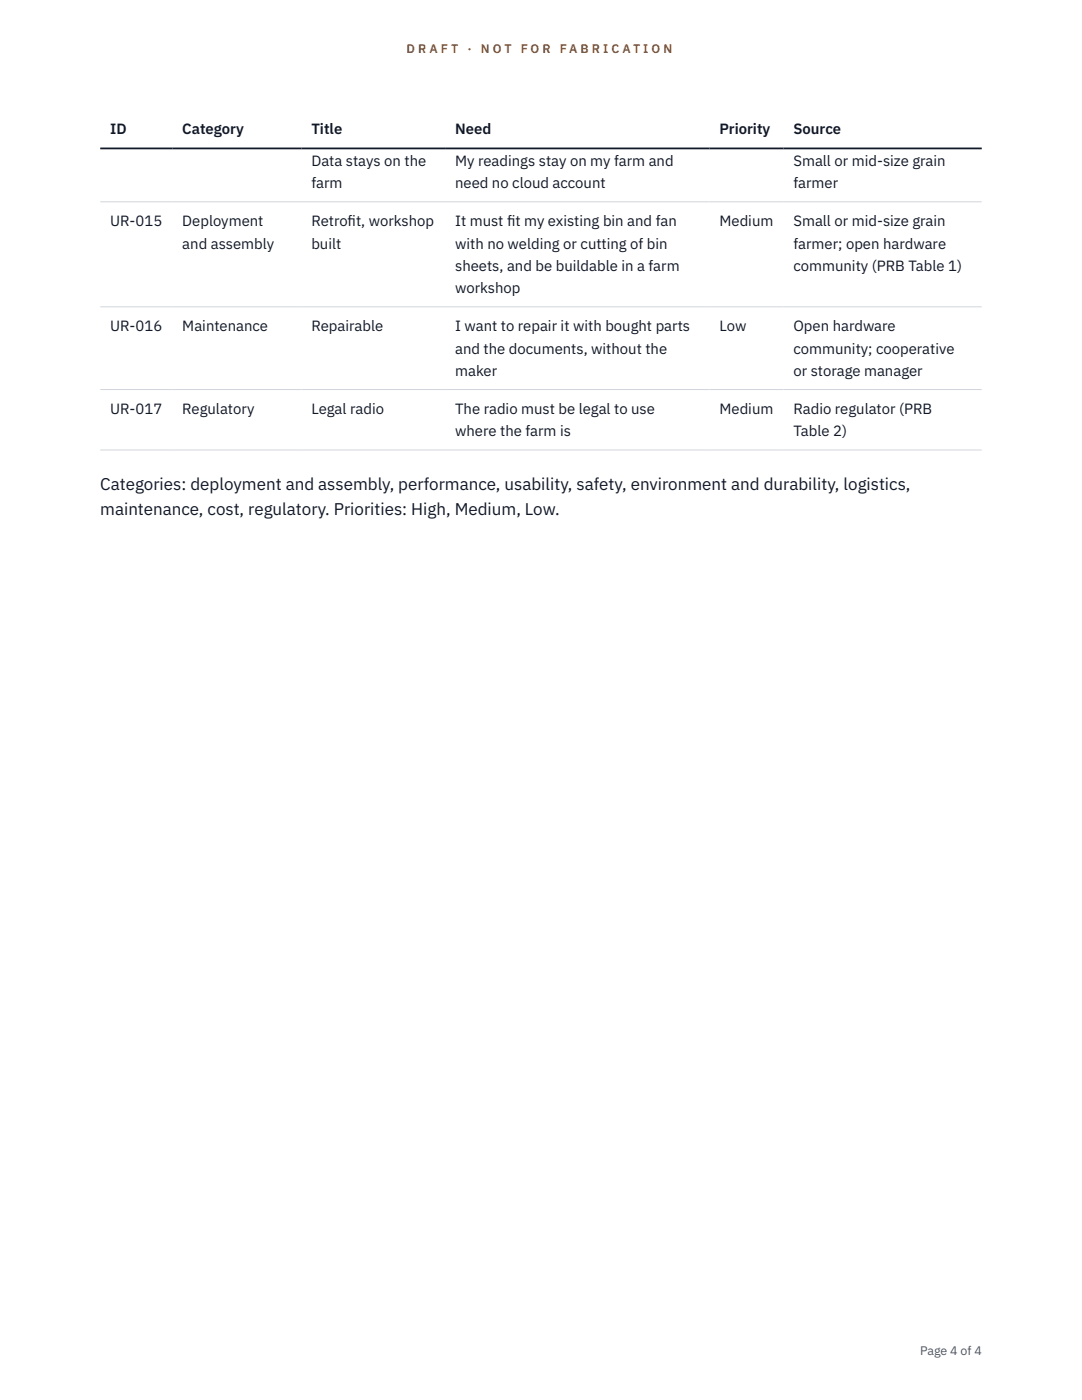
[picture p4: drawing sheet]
<svg xmlns="http://www.w3.org/2000/svg" width="216mm" height="279mm" viewBox="0 0 216 279" stroke-linecap="round" stroke-linejoin="round" font-family="sans-serif">
<defs><g id="words">
<g font-size="3.4" fill="#111827">
<text x="20" y="97.7">Categories: deployment and assembly, performance, usability, safety, environment and durability, logistics,</text>
<text x="20" y="102.8">maintenance, cost, regulatory. Priorities: High, Medium, Low.</text>
</g>
<g font-size="3" fill="#111827">
<text x="22" y="26.8">ID</text>
<text x="36.4" y="26.8">Category</text>
<text x="62.1" y="26.8">Title</text>
<text x="90.8" y="26.8">Need</text>
<text x="143.6" y="26.8">Priority</text>
<text x="158.3" y="26.8">Source</text>
<text x="62.1" y="33.1">Data stays on the</text>
<text x="90.8" y="33.1">My readings stay on my farm and</text>
<text x="158.3" y="33.1">Small or mid-size grain</text>
<text x="62.1" y="37.6">farm</text>
<text x="90.8" y="37.6">need no cloud account</text>
<text x="158.3" y="37.6">farmer</text>
<text x="22" y="45.2">UR-015</text>
<text x="36.4" y="45.2">Deployment</text>
<text x="62.1" y="45.2">Retrof</text>
<text x="69.4" y="45.2">it, workshop</text>
<text x="90.8" y="45.2">It must f</text>
<text x="101.2" y="45.2">it my existing bin and fan</text>
<text x="143.6" y="45.2">Medium</text>
<text x="158.3" y="45.2">Small or mid-size grain</text>
<text x="36.4" y="49.6">and assembly</text>
<text x="62.1" y="49.6">built</text>
<text x="90.8" y="49.6">with no welding or cutting of bin</text>
<text x="158.3" y="49.6">farmer; open hardware</text>
<text x="90.8" y="54.1">sheets, and be buildable in a farm</text>
<text x="90.8" y="58.5">workshop</text>
<text x="158.3" y="54.1">community (PRB Table 1)</text>
<text x="22" y="66.2">UR-016</text>
<text x="36.4" y="66.2">Maintenance</text>
<text x="62.1" y="66.2">Repairable</text>
<text x="90.8" y="66.2">I want to repair it with bought parts</text>
<text x="90.8" y="70.6">and the documents, without the</text>
<text x="143.6" y="66.2">Low</text>
<text x="158.3" y="66.2">Open hardware</text>
<text x="158.3" y="70.6">community; cooperative</text>
<text x="90.8" y="75">maker</text>
<text x="158.3" y="75">or storage manager</text>
<text x="22" y="82.7">UR-017</text>
<text x="36.4" y="82.7">Regulatory</text>
<text x="62.1" y="82.7">Legal radio</text>
<text x="90.8" y="82.7">The radio must be legal to use</text>
<text x="143.6" y="82.7">Medium</text>
<text x="158.3" y="82.7">Radio regulator (PRB</text>
<text x="90.8" y="87.1">where the farm is</text>
<text x="158.3" y="87.1">Table 2)</text>
</g>
<g font-size="2.5" fill="#b45309">
<text x="81.1" y="10.5">D R A F T</text>
<text x="93.3" y="10.5">·</text>
<text x="95.9" y="10.5">N O T</text>
<text x="103.9" y="10.5">F O R</text>
<text x="111.7" y="10.5">F A B R I C A T I O N</text>
</g>
<text font-size="2.5" fill="#4b5563" x="183.6" y="270.3">Page 4 of 4</text>
</g></defs>
<path d="M20 40.3h175.9M20 61.2h175.9M20 77.7h175.9M20 89.8h175.9" fill="none" stroke="#d1d5db" stroke-width=".2"/>
<path d="M20 29.6h175.9" fill="none" stroke="#111827" stroke-width=".35"/>
<use href="#words"/>
</svg>
